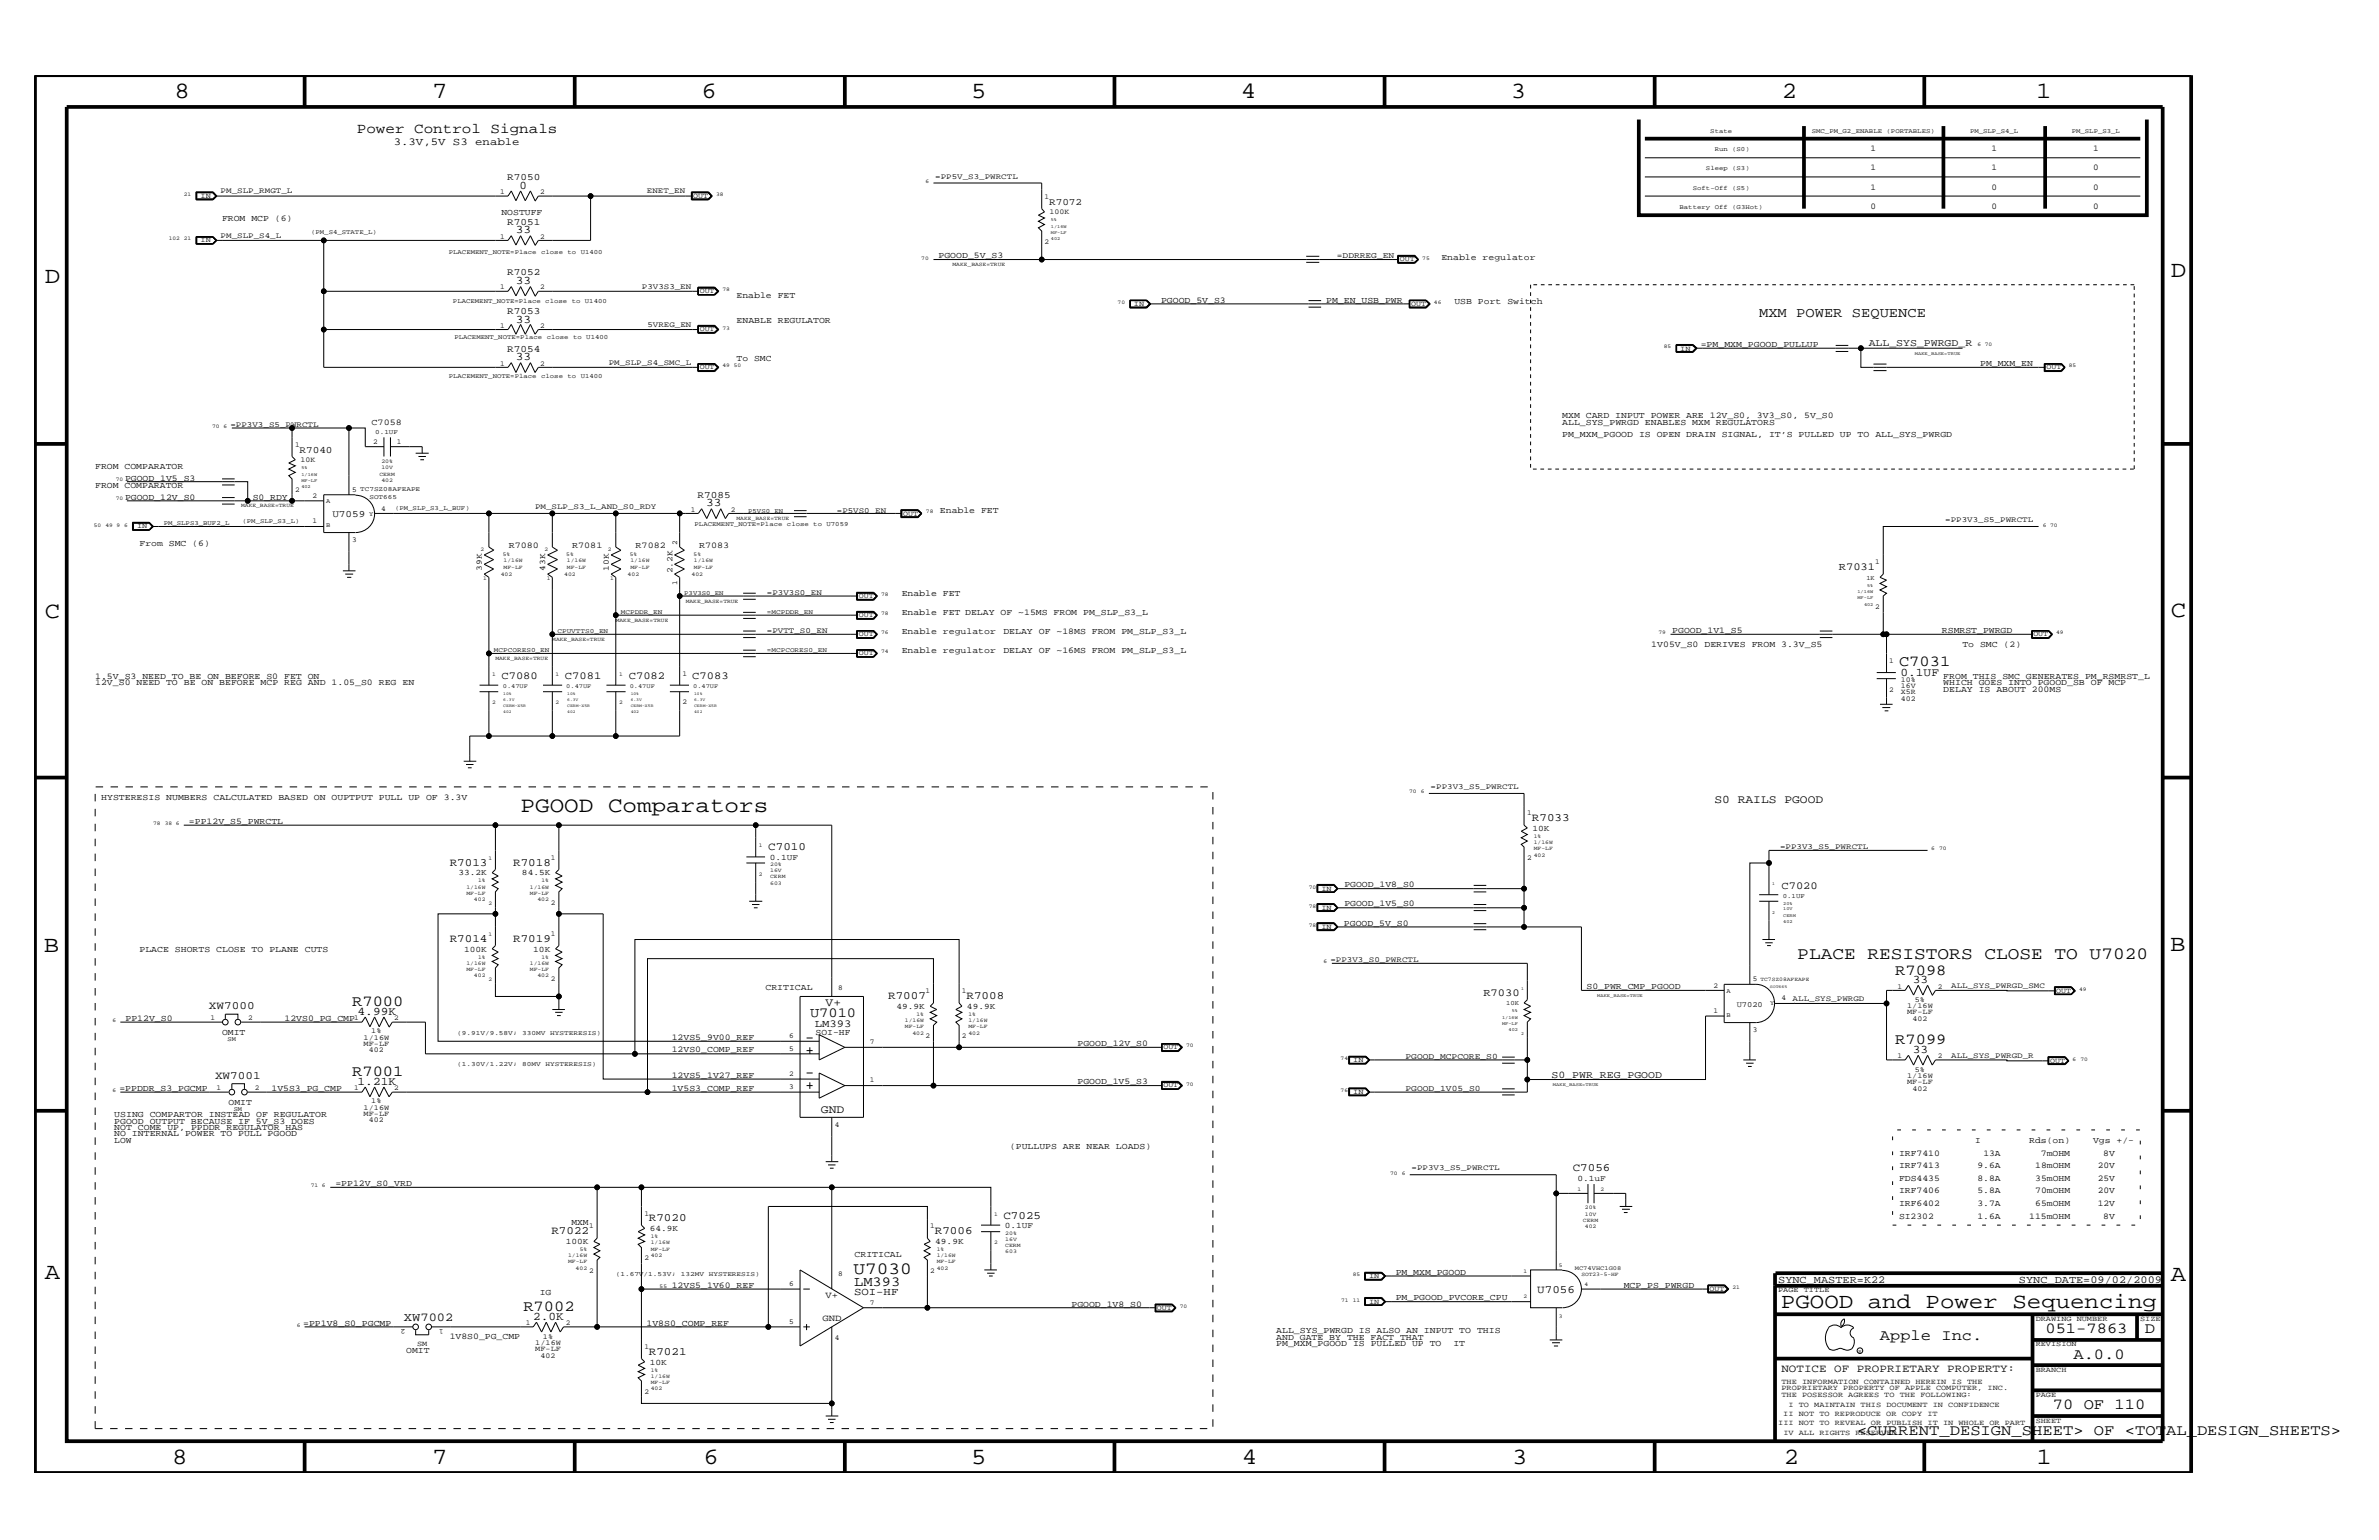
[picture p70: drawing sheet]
<svg xmlns="http://www.w3.org/2000/svg" width="432mm" height="279mm" viewBox="0 0 432 279" stroke-linecap="round" stroke-linejoin="round" font-family="sans-serif">
<defs><g id="words">
<g font-size="4.2">
<text x="31.7" y="17.8">8</text>
<text x="78.4" y="17.8">7</text>
<text x="127.3" y="17.8">6</text>
<text x="176.3" y="17.8">5</text>
<text x="225.2" y="17.8">4</text>
<text x="274.2" y="17.8">3</text>
<text x="323.4" y="17.8">2</text>
<text x="369.6" y="17.8">1</text>
<text x="8.1" y="51.3">D</text>
<text x="394" y="50.3">D</text>
<text x="8.1" y="112.1">C</text>
<text x="394" y="111.9">C</text>
<text x="8" y="172.7">B</text>
<text x="393.9" y="172.5">B</text>
<text x="8.1" y="232">A</text>
<text x="394" y="232.4">A</text>
<text x="31.3" y="265.6">8</text>
<text x="78.4" y="265.6">7</text>
<text x="127.7" y="265.6">6</text>
<text x="176.3" y="265.6">5</text>
<text x="225.4" y="265.6">4</text>
<text x="274.5" y="265.6">3</text>
<text x="323.8" y="265.6">2</text>
<text x="369.7" y="265.6">1</text>
</g>
<text font-size="4" x="94.5" y="147.3">PGOOD Comparators</text>
<text font-size="3.9" x="323.3" y="237.3">PGOOD and Power Sequencing</text>
<g font-size="3.1">
<text x="326.2" y="173.9">PLACE RESISTORS CLOSE TO U7020</text>
<text x="154.9" y="231.1">U7030</text>
</g>
<g font-size="2.8">
<text x="344.7" y="120.8">C7031</text>
<text x="344" y="176.8">R7098</text>
<text x="63.9" y="182.6">R7000</text>
<text x="344" y="189.4">R7099</text>
<text x="63.9" y="195.2">R7001</text>
<text x="95" y="237.9">R7002</text>
<text x="341.2" y="243.1">Apple Inc.</text>
<text x="371.3" y="241.9">051-7863</text>
<text x="389.3" y="241.9">D</text>
<text x="376.3" y="246.5">A.0.0</text>
<text x="372.6" y="255.7">70 OF 110</text>
<text x="337.1" y="260.4">&lt;CURRENT_DESIGN_SHEET&gt; OF &lt;TOTAL_DESIGN_SHEETS&gt;</text>
</g>
<text font-size="2.6" x="64.8" y="24.1">Power Control Signals</text>
<g font-size="2.5">
<text x="319.3" y="57.4">MXM POWER SEQUENCE</text>
<text x="147" y="184.5">U7010</text>
<text x="155" y="233.3">LM393</text>
</g>
<text font-size="2.2" x="73.3" y="239.7">XW7002</text>
<g font-size="2.1">
<text x="94.3" y="34.3">0</text>
<text x="93.6" y="42.4">33</text>
<text x="93.6" y="51.6">33</text>
<text x="93.6" y="58.5">33</text>
<text x="93.6" y="65.4">33</text>
<text x="128.1" y="91.9">33</text>
<text x="344.9" y="122.6">0.1UF</text>
<text x="311.2" y="145.7">S0 RAILS PGOOD</text>
<text x="347.2" y="178.4">33</text>
<text x="64.9" y="184.2">4.99K</text>
<text x="149.9" y="182.5">V+</text>
<text x="347.2" y="191">33</text>
<text x="64.9" y="196.9">1.21K</text>
<text x="149" y="201.9">GND</text>
<text x="96.8" y="239.5">2.0K</text>
</g>
<g font-size="2">
<text x="278" y="149">R7033</text>
<text x="139.4" y="154.3">C7010</text>
<text x="81.6" y="157.1">R7013</text>
<text x="93.1" y="157.1">R7018</text>
<text x="81.6" y="170.9">R7014</text>
<text x="93.1" y="170.9">R7019</text>
<text x="37.9" y="183">XW7000</text>
<text x="161.2" y="181.3">R7007</text>
<text x="175.4" y="181.3">R7008</text>
<text x="39" y="195.7">XW7001</text>
<text x="285.5" y="212.5">C7056</text>
<text x="117.8" y="221.6">R7020</text>
<text x="182.1" y="221.2">C7025</text>
<text x="100.1" y="224">R7022</text>
<text x="169.7" y="224">R7006</text>
<text x="279" y="234.6">U7056</text>
<text x="117.8" y="245.8">R7021</text>
<text x="323.3" y="248.9">NOTICE OF PROPRIETARY PROPERTY:</text>
</g>
<g font-size="1.9">
<text x="71.5" y="26.4">3.3V,5V S3 enable</text>
<text x="339.2" y="62.8">ALL_SYS_PWRGD_R</text>
<text x="333.8" y="103.5">R7031</text>
<text x="91" y="123.1">C7080</text>
<text x="102.5" y="123.1">C7081</text>
<text x="114.1" y="123.1">C7082</text>
<text x="125.6" y="123.1">C7083</text>
<text x="323.3" y="161.2">C7020</text>
<text x="269.2" y="180.7">R7030</text>
<text x="147.9" y="186.4">LM393</text>
<text x="281.6" y="195.6">S0_PWR_REG_PGOOD</text>
<text x="322.7" y="232.7">SYNC_MASTER=K22</text>
<text x="366.4" y="232.7">SYNC_DATE=09/02/2009</text>
<text x="155" y="235">SOI-HF</text>
</g>
<g font-size="1.8">
<text x="92.1" y="32.7">R7050</text>
<text x="92.1" y="40.8">R7051</text>
<text x="190.4" y="37.2">R7072</text>
<text x="92.1" y="50">R7052</text>
<text x="92.1" y="56.9">R7053</text>
<text x="92.1" y="63.8">R7054</text>
<text x="54.4" y="82.2">R7040</text>
<text x="60.3" y="93.8">U7059</text>
<text x="126.6" y="90.3">R7085</text>
</g>
<g font-size="1.7">
<text x="149.3" y="239.6">GND</text>
<text x="149.9" y="235.6">V+</text>
</g>
<g font-size="1.6">
<text x="339.5" y="27.5">1</text>
<text x="361.4" y="27.5">1</text>
<text x="379.9" y="27.5">1</text>
<text x="339.5" y="34.4">1</text>
<text x="339.5" y="30.9">1</text>
<text x="361.4" y="34.4">0</text>
<text x="361.4" y="30.9">1</text>
<text x="379.9" y="30.9">0</text>
<text x="379.9" y="34.4">0</text>
<text x="40.3" y="40.2">FROM MCP (6)</text>
<text x="91" y="39.1">NOSTUFF</text>
<text x="339.5" y="37.9">0</text>
<text x="361.4" y="37.9">0</text>
<text x="379.9" y="37.9">0</text>
<text x="170.3" y="46.8">PGOOD_5V_S3</text>
<text x="261.6" y="47.1">Enable regulator</text>
<text x="133.7" y="54">Enable FET</text>
<text x="133.7" y="58.6">ENABLE REGULATOR</text>
<text x="210.7" y="54.9">PGOOD_5V_S3</text>
<text x="240.7" y="54.9">PM_EN_USB_PWR</text>
<text x="264" y="55.1">USB Port Switch</text>
<text x="133.7" y="65.6">To SMC</text>
<text x="308.7" y="63">=PM_MXM_PGOOD_PULLUP</text>
<text x="359.4" y="66.5">PM_MXM_EN</text>
<text x="67.4" y="77.1">C7058</text>
<text x="283.5" y="75.9">MXM CARD INPUT POWER ARE 12V_S0, 3V3_S0, 5V_S0</text>
<text x="283.5" y="77.1">ALL_SYS_PWRGD ENABLES MXM REGULATORS</text>
<text x="283.5" y="79.4">PM_MXM_PGOOD IS OPEN DRAIN SIGNAL, IT’S PULLED UP TO ALL_SYS_PWRGD</text>
<text x="17.3" y="88.6">FROM COMPARATOR</text>
<text x="17.3" y="85.1">FROM COMPARATOR</text>
<text x="22.7" y="87.2">PGOOD_1V5_S3</text>
<text x="22.7" y="90.7">PGOOD_12V_S0</text>
<text x="45.9" y="90.7">S0_RDY</text>
<text x="170.6" y="93.2">Enable FET</text>
<text x="25.3" y="99">From SMC (6)</text>
<text x="92.3" y="99.5">R7080</text>
<text x="103.8" y="99.5">R7081</text>
<text x="115.4" y="99.5">R7082</text>
<text x="126.9" y="99.5">R7083</text>
<text x="163.7" y="108.1">Enable FET</text>
<text x="163.7" y="111.6">Enable FET DELAY OF ~15MS FROM PM_SLP_S3_L</text>
<text x="163.7" y="115.1">Enable regulator</text>
<text x="163.7" y="118.6">Enable regulator</text>
<text x="182.1" y="115.1">DELAY OF ~18MS FROM PM_SLP_S3_L</text>
<text x="182.1" y="118.6">DELAY OF ~16MS FROM PM_SLP_S3_L</text>
<text x="299.7" y="117.4">1V05V_S0 DERIVES FROM 3.3V_S5</text>
<text x="303.5" y="114.8">PGOOD_1V1_S5</text>
<text x="352.5" y="114.8">RSMRST_PWRGD</text>
<text x="356.2" y="117.4">To SMC (2)</text>
<text x="17.3" y="124.3">12V_S0 NEED TO BE ON BEFORE MCP REG AND 1.05_S0 REG EN</text>
<text x="17.3" y="123.1">1.5V_S3 NEED TO BE ON BEFORE S0 FET ON</text>
<text x="352.7" y="124.3">WHICH GOES INTO PGOOD_SB OF MCP</text>
<text x="352.7" y="123.1">FROM THIS SMC GENERATES PM_RSMRST_L</text>
<text x="352.7" y="125.5">DELAY IS ABOUT 200MS</text>
<text x="18.4" y="145.1">HYSTERESIS NUMBERS CALCULATED BASED ON OUPTPUT PULL UP OF 3.3V</text>
<text x="34.3" y="149.5">=PP12V_S5_PWRCTL</text>
<text x="244" y="161">PGOOD_1V8_S0</text>
<text x="243.9" y="167.9">PGOOD_5V_S0</text>
<text x="244" y="164.5">PGOOD_1V5_S0</text>
<text x="25.3" y="172.7">PLACE SHORTS CLOSE TO PLANE CUTS</text>
<text x="138.9" y="179.7">CRITICAL</text>
<text x="288" y="179.4">S0_PWR_CMP_PGOOD</text>
<text x="22.8" y="185.2">PP12V_S0</text>
<text x="51.6" y="185.2">12VS0_PG_CMP</text>
<text x="40.3" y="187.7">OMIT</text>
<text x="121.9" y="191">12VS0_COMP_REF</text>
<text x="121.9" y="188.7">12VS5_9V00_REF</text>
<text x="148" y="187.8">SOI-HF</text>
<text x="195.6" y="189.8">PGOOD_12V_S0</text>
<text x="21.7" y="197.9">=PPDDR_S3_PGCMP</text>
<text x="49.3" y="197.9">1V5S3_PG_CMP</text>
<text x="121.9" y="197.9">1V5S3_COMP_REF</text>
<text x="121.9" y="195.6">12VS5_1V27_REF</text>
<text x="195.6" y="196.7">PGOOD_1V5_S3</text>
<text x="20.7" y="202.7">USING COMPARTOR INSTEAD OF REGULATOR</text>
<text x="20.7" y="203.9">PGOOD OUTPUT BECAUSE IF 5V_S3 DOES</text>
<text x="41.5" y="200.4">OMIT</text>
<text x="20.7" y="206.2">NO INTERNAL POWER TO PULL PGOOD</text>
<text x="20.7" y="207.3">LOW</text>
<text x="20.7" y="205">NOT COME UP, PPDDR REGULATOR HAS</text>
<text x="183.3" y="208.5">(PULLUPS ARE NEAR LOADS)</text>
<text x="344.7" y="209.7">IRF7410</text>
<text x="358.5" y="207.3">I</text>
<text x="360" y="209.7">13A</text>
<text x="368.3" y="207.3">Rds(on)</text>
<text x="370.4" y="209.7">7mOHM</text>
<text x="379.9" y="207.3">Vgs +/-</text>
<text x="381.8" y="209.7">8V</text>
<text x="60.9" y="215.2">=PP12V_S0_VRD</text>
<text x="344.7" y="211.9">IRF7413</text>
<text x="344.7" y="214.2">FDS4435</text>
<text x="358.9" y="214.2">8.8A</text>
<text x="358.9" y="211.9">9.6A</text>
<text x="369.4" y="211.9">18mOHM</text>
<text x="369.4" y="214.2">35mOHM</text>
<text x="380.7" y="214.2">25V</text>
<text x="380.7" y="211.9">20V</text>
<text x="344.7" y="216.5">IRF7406</text>
<text x="344.7" y="218.9">IRF6402</text>
<text x="344.7" y="221.2">SI2302</text>
<text x="358.9" y="218.9">3.7A</text>
<text x="358.9" y="216.5">5.8A</text>
<text x="358.9" y="221.2">1.6A</text>
<text x="368.3" y="221.2">115mOHM</text>
<text x="369.4" y="216.5">70mOHM</text>
<text x="369.4" y="218.9">65mOHM</text>
<text x="380.7" y="216.5">20V</text>
<text x="380.7" y="218.9">12V</text>
<text x="381.8" y="221.2">8V</text>
<text x="103.7" y="222.3">MXM</text>
<text x="121.9" y="233.6">12VS5_1V60_REF</text>
<text x="155.1" y="228.1">CRITICAL</text>
<text x="253.3" y="231.3">PM_MXM_PGOOD</text>
<text x="294.7" y="233.6">MCP_PS_PWRGD</text>
<text x="98" y="235">IG</text>
<text x="194.5" y="237.1">PGOOD_1V8_S0</text>
<text x="253.3" y="235.9">PM_PGOOD_PVCORE_CPU</text>
<text x="55" y="240.6">=PP1V8_S0_PGCMP</text>
<text x="73.7" y="245.4">OMIT</text>
<text x="81.6" y="242.9">1V8S0_PG_CMP</text>
<text x="117.3" y="240.6">1V8S0_COMP_REF</text>
<text x="231.6" y="244.2">PM_MXM_PGOOD IS PULLED UP TO</text>
<text x="231.6" y="243.1">AND GATE BY THE FACT THAT</text>
<text x="231.6" y="241.9">ALL_SYS_PWRGD IS ALSO AN INPUT TO THIS</text>
<text x="263.8" y="244.2">IT</text>
</g>
<g font-size="1.5">
<text x="242.7" y="46.8">=DDRREG_EN</text>
<text x="87.5" y="103.5" transform="rotate(-90 87.5 103.5)">39K</text>
<text x="99" y="103.5" transform="rotate(-90 99 103.5)">43K</text>
<text x="110.5" y="103.5" transform="rotate(-90 110.5 103.5)">10K</text>
<text x="122.1" y="104" transform="rotate(-90 122.1 104)">2.2K</text>
<text x="278.1" y="150.7">10K</text>
<text x="83.2" y="158.8">33.2K</text>
<text x="94.7" y="158.8">84.5K</text>
<text x="139.7" y="156.1">0.1UF</text>
<text x="84.2" y="172.7">100K</text>
<text x="96.8" y="172.7">10K</text>
<text x="162.7" y="183">49.9K</text>
<text x="175.5" y="183">49.9K</text>
<text x="255.1" y="197.9">PGOOD_1V05_S0</text>
<text x="255.1" y="192.1">PGOOD_MCPCORE_S0</text>
<text x="286.3" y="214.2">0.1uF</text>
<text x="102.7" y="225.7">100K</text>
<text x="117.9" y="223.4">64.9K</text>
<text x="169.8" y="225.7">49.9K</text>
<text x="182.4" y="222.9">0.1UF</text>
<text x="117.9" y="247.6">10K</text>
</g>
<g font-size="1.4">
<text x="36.4" y="35.9">IN</text>
<text x="40" y="35.1">PM_SLP_RMGT_L</text>
<text x="90.8" y="35.2">1</text>
<text x="98" y="35.2">2</text>
<text x="117.4" y="35.1">ENET_EN</text>
<text x="125.8" y="35.9">OUT</text>
<text x="169.8" y="32.5">=PP5V_S3_PWRCTL</text>
<text x="189.6" y="36.1">1</text>
<text x="190.5" y="38.9">100K</text>
<text x="36.4" y="44">IN</text>
<text x="40" y="43.2">PM_SLP_S4_L</text>
<text x="90.8" y="43.3">1</text>
<text x="98" y="43.3">2</text>
<text x="189.6" y="44.2">2</text>
<text x="254.1" y="47.4">OUT</text>
<text x="90.8" y="52.5">1</text>
<text x="98" y="52.5">2</text>
<text x="116.5" y="52.4">P3V3S3_EN</text>
<text x="127" y="53.2">OUT</text>
<text x="90.8" y="59.5">1</text>
<text x="98" y="59.5">2</text>
<text x="117.5" y="59.3">5VREG_EN</text>
<text x="205.8" y="55.5">IN</text>
<text x="256.1" y="55.5">OUT</text>
<text x="127" y="60.1">OUT</text>
<text x="305" y="63.6">IN</text>
<text x="90.8" y="66.3">1</text>
<text x="98" y="66.3">2</text>
<text x="110.5" y="66.2">PM_SLP_S4_SMC_L</text>
<text x="127" y="67">OUT</text>
<text x="371.4" y="67">OUT</text>
<text x="41.8" y="77.4">=PP3V3_S5_PWRCTL</text>
<text x="53.6" y="81.1">1</text>
<text x="54.5" y="83.8">10K</text>
<text x="67.7" y="80.5">2</text>
<text x="72.1" y="80.5">1</text>
<text x="53.6" y="89.2">2</text>
<text x="63.9" y="89.2">5</text>
<text x="24.9" y="95.9">IN</text>
<text x="56.7" y="94.9">1</text>
<text x="56.7" y="90.3">2</text>
<text x="69.2" y="92.7">4</text>
<text x="97.1" y="92.4">PM_SLP_S3_L_AND_S0_RDY</text>
<text x="125.4" y="92.8">1</text>
<text x="132.7" y="92.8">2</text>
<text x="151.9" y="93">=P5VS0_EN</text>
<text x="163.9" y="93.6">OUT</text>
<text x="353.1" y="94.7">=PP3V3_S5_PWRCTL</text>
<text x="63.9" y="98.4">3</text>
<text x="122.9" y="98.8" transform="rotate(-90 122.9 98.8)">2</text>
<text x="122.9" y="106.1" transform="rotate(-90 122.9 106.1)">1</text>
<text x="139.2" y="108">=P3V3S0_EN</text>
<text x="340.4" y="102.4">1</text>
<text x="155.9" y="108.6">OUT</text>
<text x="155.9" y="112">OUT</text>
<text x="340.4" y="110.5">2</text>
<text x="139.2" y="114.8">=PVTT_S0_EN</text>
<text x="155.9" y="115.4">OUT</text>
<text x="155.9" y="118.9">OUT</text>
<text x="369.1" y="115.4">OUT</text>
<text x="123.9" y="122.6">1</text>
<text x="342.9" y="125.5">2</text>
<text x="342.9" y="120.3">1</text>
<text x="345" y="123.7">10%</text>
<text x="345" y="124.8">16V</text>
<text x="345" y="125.9">X5R</text>
<text x="123.9" y="127.8">2</text>
<text x="345" y="127.1">402</text>
<text x="259.7" y="143.1">=PP3V3_S5_PWRCTL</text>
<text x="277.2" y="147.9">1</text>
<text x="323.1" y="154">=PP3V3_S5_PWRCTL</text>
<text x="100" y="156.1">1</text>
<text x="239.9" y="161.6">IN</text>
<text x="277.2" y="156.1">2</text>
<text x="100" y="164.1">2</text>
<text x="239.9" y="165">IN</text>
<text x="100" y="169.9">1</text>
<text x="239.9" y="168.5">IN</text>
<text x="100" y="177.9">2</text>
<text x="152.1" y="179.7">8</text>
<text x="241.5" y="174.6">=PP3V3_S0_PWRCTL</text>
<text x="311" y="179.2">2</text>
<text x="318.2" y="178">5</text>
<text x="344.4" y="179.4">1</text>
<text x="351.7" y="179.4">2</text>
<text x="354.2" y="179.3">ALL_SYS_PWRGD_SMC</text>
<text x="38.2" y="185.1">1</text>
<text x="45" y="185.1">2</text>
<text x="64.3" y="185.1">1</text>
<text x="71.5" y="185.1">2</text>
<text x="168" y="180.2">1</text>
<text x="174.6" y="180.2">1</text>
<text x="311" y="183.8">1</text>
<text x="315.2" y="182.7">U7020</text>
<text x="323.3" y="181.5">4</text>
<text x="325.4" y="181.6">ALL_SYS_PWRGD</text>
<text x="346.2" y="184">MF-LF</text>
<text x="346.2" y="182.9">1/16W</text>
<text x="347.1" y="185.2">402</text>
<text x="347.6" y="181.7">5%</text>
<text x="373.2" y="180.1">OUT</text>
<text x="66" y="189.8">MF-LF</text>
<text x="66" y="188.7">1/16W</text>
<text x="67" y="191">402</text>
<text x="67.4" y="187.5">1%</text>
<text x="143.3" y="190.6">5</text>
<text x="143.3" y="188.3">6</text>
<text x="157.9" y="189.4">7</text>
<text x="168" y="188.3">2</text>
<text x="174.6" y="188.3">2</text>
<text x="211.2" y="190.4">OUT</text>
<text x="318.2" y="187.2">3</text>
<text x="344.4" y="192">1</text>
<text x="351.7" y="192">2</text>
<text x="354.2" y="191.9">ALL_SYS_PWRGD_R</text>
<text x="39.3" y="197.7">1</text>
<text x="46.2" y="197.7">2</text>
<text x="64.3" y="197.7">1</text>
<text x="71.5" y="197.7">2</text>
<text x="143.3" y="197.6">3</text>
<text x="143.3" y="195.2">2</text>
<text x="157.9" y="196.4">1</text>
<text x="211.2" y="197.3">OUT</text>
<text x="245.6" y="192.7">IN</text>
<text x="346.2" y="196.7">MF-LF</text>
<text x="346.2" y="195.6">1/16W</text>
<text x="347.1" y="197.9">402</text>
<text x="347.6" y="194.4">5%</text>
<text x="372.1" y="192.8">OUT</text>
<text x="66" y="202.5">MF-LF</text>
<text x="66" y="201.4">1/16W</text>
<text x="67" y="203.7">402</text>
<text x="67.4" y="200.2">1%</text>
<text x="245.6" y="198.5">IN</text>
<text x="151.6" y="204.4">4</text>
<text x="256.2" y="212.3">=PP3V3_S5_PWRCTL</text>
<text x="117" y="220.6">1</text>
<text x="106.9" y="222.9">1</text>
<text x="168.8" y="222.9">1</text>
<text x="106.9" y="231">2</text>
<text x="117" y="228.6">2</text>
<text x="143.3" y="233.3">6</text>
<text x="152.1" y="231.5">8</text>
<text x="168.8" y="231">2</text>
<text x="248.5" y="231.8">IN</text>
<text x="157.9" y="236.8">7</text>
<text x="210" y="237.7">OUT</text>
<text x="248.5" y="236.5">IN</text>
<text x="310.3" y="234.2">OUT</text>
<text x="322.7" y="234.4">PAGE TITLE</text>
<text x="369.5" y="239.6">DRAWING NUMBER</text>
<text x="388.5" y="239.6">SIZE</text>
<text x="73.6" y="241.1" transform="rotate(-180 73.6 241.1)">2</text>
<text x="75.7" y="244.2">SM</text>
<text x="80.5" y="241.1" transform="rotate(-180 80.5 241.1)">1</text>
<text x="95.4" y="240.4">1</text>
<text x="97.2" y="245.1">MF-LF</text>
<text x="97.2" y="244">1/16W</text>
<text x="98.6" y="242.9">1%</text>
<text x="102.7" y="240.4">2</text>
<text x="117" y="244.8">1</text>
<text x="143.3" y="240.2">5</text>
<text x="151.6" y="243.1">4</text>
<text x="369.5" y="244.2">REVISION</text>
<text x="98.1" y="246.3">402</text>
<text x="323.3" y="251.1">THE INFORMATION CONTAINED HEREIN IS THE</text>
<text x="369.5" y="248.9">BRANCH</text>
<text x="117" y="252.8">2</text>
<text x="323.3" y="253.4">THE POSESSOR AGREES TO THE FOLLOWING:</text>
<text x="323.3" y="252.3">PROPRIETARY PROPERTY OF APPLE COMPUTER, INC.</text>
<text x="323.7" y="256.9">II NOT TO REPRODUCE OR COPY IT</text>
<text x="324.6" y="255.2">I TO MAINTAIN THIS DOCUMENT IN CONFIDENCE</text>
<text x="369.5" y="253.4">PAGE</text>
<text x="322.7" y="258.6">III NOT TO REVEAL OR PUBLISH IT IN WHOLE OR PART</text>
<text x="323.7" y="260.4">IV ALL RIGHTS RESERVED</text>
<text x="369.5" y="258.1">SHEET</text>
</g>
<g font-size="1.2">
<text x="310.4" y="24.1">State</text>
<text x="311.2" y="27.5">Run (S0)</text>
<text x="328.8" y="24.1">SMC_PM_G2_ENABLE (PORTABLES)</text>
<text x="357.6" y="24.1">PM_SLP_S4_L</text>
<text x="376" y="24.1">PM_SLP_S3_L</text>
<text x="307.3" y="34.4">Soft-Off (S5)</text>
<text x="309.6" y="30.9">Sleep (S3)</text>
<text x="304.8" y="37.9">Battery Off (G3Hot)</text>
<text x="56.5" y="42.4">(PM_S4_STATE_L)</text>
<text x="81.4" y="46">PLACEMENT_NOTE=Place close to U1400</text>
<text x="82.2" y="55.1">PLACEMENT_NOTE=Place close to U1400</text>
<text x="82.5" y="61.6">PLACEMENT_NOTE=Place close to U1400</text>
<text x="81.4" y="68.5">PLACEMENT_NOTE=Place close to U1400</text>
<text x="68.1" y="78.8">0.1UF</text>
<text x="65.4" y="89">TC7SZ08AFEAPE</text>
<text x="29.7" y="95.3">PM_SLPS3_BUF2_L</text>
<text x="44" y="94.9">(PM_SLP_S3_L)</text>
<text x="59.2" y="95.7">B</text>
<text x="59.2" y="91.2">A</text>
<text x="67" y="93.6">Y</text>
<text x="67.1" y="90.5">SOT665</text>
<text x="71.7" y="92.5">(PM_SLP_S3_L_BUF)</text>
<text x="126.1" y="95.4">PLACEMENT_NOTE=Place close to U7059</text>
<text x="135.8" y="93">P5VS0_EN</text>
<text x="124.2" y="108">P3V3S0_EN</text>
<text x="338.8" y="105.2">1K</text>
<text x="112.7" y="111.4">MCPDDR_EN</text>
<text x="139.2" y="111.4">=MCPDDR_EN</text>
<text x="89.7" y="118.3">MCPCORES0_EN</text>
<text x="101.2" y="114.8">CPUVTTS0_EN</text>
<text x="139.2" y="118.3">=MCPCORES0_EN</text>
<text x="323.6" y="162.9">0.1UF</text>
<text x="273.4" y="182.4">10K</text>
<text x="313.4" y="184.6">B</text>
<text x="313.4" y="180.1">A</text>
<text x="321.3" y="182.4">Y</text>
<text x="41.3" y="188.9">SM</text>
<text x="83" y="187.7">(9.91V/9.58V;</text>
<text x="94.8" y="187.7">330MV</text>
<text x="99.9" y="187.7">HYSTERESIS)</text>
<text x="83" y="193.5">(1.30V/1.22V;</text>
<text x="94.8" y="193.5">80MV</text>
<text x="99" y="193.5">HYSTERESIS)</text>
<text x="42.4" y="201.5">SM</text>
<text x="111.8" y="231.5">(1.67V/1.53V;</text>
<text x="123.6" y="231.5">132MV</text>
<text x="128.6" y="231.5">HYSTERESIS)</text>
</g>
<g font-size="1.1">
<text x="91.3" y="124.9">0.47UF</text>
<text x="102.8" y="124.9">0.47UF</text>
<text x="114.3" y="124.9">0.47UF</text>
<text x="125.8" y="124.9">0.47UF</text>
<text x="285.8" y="230.4">MC74VHC1G08</text>
</g>
<g font-size="1">
<text x="33.4" y="35.6">21</text>
<text x="130" y="35.6">38</text>
<text x="168" y="33.2">6</text>
<text x="30.6" y="43.6">102 21</text>
<text x="167.2" y="47.1">70</text>
<text x="258.1" y="47.1">75</text>
<text x="131.1" y="52.9">78</text>
<text x="172.9" y="48.2">MAKE_BASE=TRUE</text>
<text x="131.1" y="59.8">73</text>
<text x="202.9" y="55.1">70</text>
<text x="260.3" y="55.1">46</text>
<text x="302" y="63.2">85</text>
<text x="358.9" y="62.8">6 70</text>
<text x="131.1" y="66.7">49 50</text>
<text x="375.5" y="66.7">85</text>
<text x="38.5" y="77.7">70 6</text>
<text x="21" y="87.2">70</text>
<text x="68.9" y="86.3">CERM</text>
<text x="69.2" y="87.4">402</text>
<text x="69.2" y="84">20%</text>
<text x="69.2" y="85.1">10V</text>
<text x="17" y="95.5">50</text>
<text x="19.1" y="95.5">49 9 6</text>
<text x="21" y="90.7">70</text>
<text x="43.8" y="92.1">MAKE_BASE=TRUE</text>
<text x="133.7" y="94.3">MAKE_BASE=TRUE</text>
<text x="168.1" y="93.2">78</text>
<text x="370.8" y="95.5">6 70</text>
<text x="87.2" y="100">2</text>
<text x="91.3" y="101">5%</text>
<text x="98.8" y="100">2</text>
<text x="102.8" y="101">5%</text>
<text x="110.3" y="100">2</text>
<text x="114.3" y="101">5%</text>
<text x="125.9" y="101">5%</text>
<text x="87.7" y="105.3">1</text>
<text x="90.9" y="104.4">402</text>
<text x="91.4" y="102.1">1/16W</text>
<text x="91.4" y="103.2">MF-LF</text>
<text x="99.2" y="105.3">1</text>
<text x="102.4" y="104.4">402</text>
<text x="102.9" y="103.2">MF-LF</text>
<text x="102.9" y="102.1">1/16W</text>
<text x="110.7" y="105.3">1</text>
<text x="113.9" y="104.4">402</text>
<text x="114.4" y="103.2">MF-LF</text>
<text x="114.4" y="102.1">1/16W</text>
<text x="125.5" y="104.4">402</text>
<text x="125.9" y="102.1">1/16W</text>
<text x="125.9" y="103.2">MF-LF</text>
<text x="111.8" y="112.8">MAKE_BASE=TRUE</text>
<text x="124.5" y="109.3">MAKE_BASE=TRUE</text>
<text x="159.9" y="111.6">78</text>
<text x="159.9" y="108.1">78</text>
<text x="89.9" y="119.7">MAKE_BASE=TRUE</text>
<text x="100.2" y="116.3">MAKE_BASE=TRUE</text>
<text x="159.9" y="118.6">74</text>
<text x="159.9" y="115.1">76</text>
<text x="301" y="115.1">79</text>
<text x="373.2" y="115.1">49</text>
<text x="89.3" y="122.6">1</text>
<text x="100.8" y="122.6">1</text>
<text x="112.4" y="122.6">1</text>
<text x="89.3" y="127.8">2</text>
<text x="100.8" y="127.8">2</text>
<text x="112.4" y="127.8">2</text>
<text x="255.8" y="144">70</text>
<text x="257.9" y="144">6</text>
<text x="27.8" y="149.7">78</text>
<text x="29.9" y="149.7">38 6</text>
<text x="137.8" y="153.7">1</text>
<text x="278.4" y="155.5">402</text>
<text x="278.4" y="153.2">1/16W</text>
<text x="278.4" y="152">1%</text>
<text x="278.4" y="154.3">MF-LF</text>
<text x="350.5" y="154.3">6</text>
<text x="352" y="154.3">70</text>
<text x="84.7" y="161.2">1/16W</text>
<text x="86.8" y="160">1%</text>
<text x="88.6" y="156.1">1</text>
<text x="96.2" y="161.2">1/16W</text>
<text x="98.3" y="160">1%</text>
<text x="137.8" y="158.9">2</text>
<text x="139.8" y="157.2">20%</text>
<text x="139.8" y="158.2">16V</text>
<text x="139.8" y="159.4">CERM</text>
<text x="139.8" y="160.6">603</text>
<text x="237.6" y="161.2">70</text>
<text x="84.7" y="162.3">MF-LF</text>
<text x="86" y="163.5">402</text>
<text x="88.6" y="164.1">2</text>
<text x="96.2" y="162.3">MF-LF</text>
<text x="97.5" y="163.5">402</text>
<text x="237.6" y="164.7">78</text>
<text x="86.8" y="173.9">1%</text>
<text x="88.6" y="169.9">1</text>
<text x="98.3" y="173.9">1%</text>
<text x="237.6" y="168.2">78</text>
<text x="84.7" y="176.2">MF-LF</text>
<text x="84.7" y="175">1/16W</text>
<text x="86" y="177.3">402</text>
<text x="88.6" y="177.9">2</text>
<text x="96.2" y="175">1/16W</text>
<text x="96.2" y="176.2">MF-LF</text>
<text x="97.5" y="177.3">402</text>
<text x="240.2" y="174.8">6</text>
<text x="319.5" y="177.9">TC7SZ08AFEAPE</text>
<text x="377.4" y="179.8">49</text>
<text x="20.4" y="185.4">6</text>
<text x="164.3" y="185.4">1/16W</text>
<text x="166.4" y="184.3">1%</text>
<text x="175.8" y="185.4">1/16W</text>
<text x="175.8" y="184.3">1%</text>
<text x="164.3" y="186.5">MF-LF</text>
<text x="165.6" y="187.7">402</text>
<text x="175.8" y="186.5">MF-LF</text>
<text x="175.8" y="187.7">402</text>
<text x="215.3" y="190">70</text>
<text x="215.3" y="197">70</text>
<text x="243.3" y="192.3">74</text>
<text x="376.2" y="192.5">6</text>
<text x="377.6" y="192.5">70</text>
<text x="20.4" y="198.1">6</text>
<text x="243.3" y="198.1">76</text>
<text x="56.4" y="215.4">71 6</text>
<text x="252.3" y="213.1">70</text>
<text x="254.4" y="213.1">6</text>
<text x="180.4" y="220.6">1</text>
<text x="286.3" y="216">1</text>
<text x="287.3" y="221.8">CERM</text>
<text x="287.7" y="220.6">10V</text>
<text x="287.7" y="219.4">20%</text>
<text x="290.5" y="216">2</text>
<text x="105.2" y="226.9">5%</text>
<text x="118.1" y="226.9">MF-LF</text>
<text x="118.1" y="225.7">1/16W</text>
<text x="118.1" y="224.6">1%</text>
<text x="170" y="226.9">1%</text>
<text x="180.4" y="225.7">2</text>
<text x="182.5" y="227.4">603</text>
<text x="182.5" y="226.3">CERM</text>
<text x="182.5" y="225.1">16V</text>
<text x="182.5" y="224.1">20%</text>
<text x="287.7" y="222.9">402</text>
<text x="103.1" y="229.2">MF-LF</text>
<text x="103.1" y="228.1">1/16W</text>
<text x="104.5" y="230.4">402</text>
<text x="118.1" y="228.1">402</text>
<text x="119.7" y="233.6">55</text>
<text x="170" y="229.2">MF-LF</text>
<text x="170" y="228.1">1/16W</text>
<text x="170" y="230.4">402</text>
<text x="245.5" y="231.5">85</text>
<text x="276.5" y="231">1</text>
<text x="283" y="229.8">5</text>
<text x="287" y="231.5">SOT23-5-HF</text>
<text x="287.6" y="233.3">4</text>
<text x="314.5" y="233.9">21</text>
<text x="214.1" y="237.3">70</text>
<text x="243.4" y="236.2">71</text>
<text x="245.5" y="236.2">11</text>
<text x="276.5" y="235.6">2</text>
<text x="283" y="239">3</text>
<text x="53.8" y="240.7">6</text>
<text x="118.1" y="251.1">MF-LF</text>
<text x="118.1" y="250">1/16W</text>
<text x="118.1" y="248.9">1%</text>
<text x="118.1" y="252.3">402</text>
</g>
<text font-size=".9" x="337.3" y="245.4">R</text>
<g font-size=".8">
<text x="190.8" y="41.3">1/16W</text>
<text x="190.8" y="40.2">5%</text>
<text x="190.8" y="43.6">402</text>
<text x="190.8" y="42.4">MF-LF</text>
<text x="347.6" y="64.5">MAKE_BASE=TRUE</text>
<text x="54.7" y="85.1">5%</text>
<text x="54.7" y="87.4">MF-LF</text>
<text x="54.7" y="86.3">1/16W</text>
<text x="54.7" y="88.6">402</text>
<text x="337.1" y="107.6">1/16W</text>
<text x="338.9" y="106.5">5%</text>
<text x="337.1" y="108.7">MF-LF</text>
<text x="338.3" y="109.9">402</text>
<text x="91.4" y="129.4">402</text>
<text x="91.4" y="128.2">CERM-X5R</text>
<text x="91.4" y="127.1">6.3V</text>
<text x="91.4" y="126.1">10%</text>
<text x="103" y="128.2">CERM-X5R</text>
<text x="103" y="127.1">6.3V</text>
<text x="103" y="126.1">10%</text>
<text x="103" y="129.4">402</text>
<text x="114.5" y="128.2">CERM-X5R</text>
<text x="114.5" y="126.1">10%</text>
<text x="114.5" y="127.1">6.3V</text>
<text x="114.5" y="129.4">402</text>
<text x="126" y="129.4">402</text>
<text x="126" y="127.1">6.3V</text>
<text x="126" y="126.1">10%</text>
<text x="126" y="128.2">CERM-X5R</text>
<text x="321.6" y="160.6">1</text>
<text x="321.6" y="165.8">2</text>
<text x="323.7" y="166.3">CERM</text>
<text x="323.7" y="167.4">402</text>
<text x="323.7" y="165.1">10V</text>
<text x="323.7" y="164.1">20%</text>
<text x="276.1" y="179.7">1</text>
<text x="321.2" y="179.3">SOT665</text>
<text x="272.6" y="184.9">1/16W</text>
<text x="274.4" y="183.7">5%</text>
<text x="289.9" y="180.9">MAKE_BASE=TRUE</text>
<text x="272.6" y="186">MF-LF</text>
<text x="273.8" y="187.1">402</text>
<text x="276.1" y="187.7">2</text>
<text x="281.9" y="197">MAKE_BASE=TRUE</text>
</g>
</g></defs>
<g fill="none" stroke="#000" stroke-width=".18">
<path d="M35.6 34.8h3.1l.7 .8-.7 .7h-3.1zM35.7 35h2.9l.6 .6-.6 .5h-2.9zM38.6 34.9l.7 .7-.7 .7M38.6 34.9l.6 .7M38.6 34.9h-3v1.4M39.2 35.6h53l.6-1 .8 1.8 .9-1.8 .8 1.8 1-1.8 .8 1.8M39.2 35.6l-.6 .6h-3M107.2 35.6v8h-9.5l-.6 .9M125.5 34.8h3.1l.7 .8-.7 .7h-3.1zM125.7 35.6h-28l-.6 .9M125.7 35h2.8l.6 .6-.6 .5h-2.8zM128.5 34.9l.7 .7-.7 .7"/>
<path d="M128.5 34.9h-2.9v1.4M128.5 34.9l.6 .7M129.1 35.6l-.6 .6h-2.9M169.4 33.2h19.7v4.7l.5 .6-1.1 .5 1.1 .6-1.1 .5 1.1 .6-1.1 .6 .6 .6v5.2h64.7M298.6 35.6h89.9M298.6 28.6h89.9M298.6 32.1h89.9M35.6 42.9h3.1l.7 .7-.7 .7h-3.1zM35.6 42.9v1.4M35.6 43h3l.6 .6M38.6 42.9l.7 .7-.7 .7M39.2 43.6l-.6-.6h-2.9v1.2"/>
<path d="M39.2 43.6h19.6M39.2 43.6l-.6 .6h-3M58.8 52.8v7h33.4l.6-.9 .8 1.7 .9-1.7 .8 1.7 1-1.7 .8 1.7 .6-.8h29.1M58.8 59.8v6.8h33.4l.6-.8 .8 1.8 .9-1.8 .8 1.8 1-1.8 .8 1.8 .6-1h29.1M97.1 44.5l-.8-1.7-1 1.7-.8-1.7-.9 1.7-.8-1.7-.6 .8h-33.4v9.2h33.4l.6-.8 .8 1.7 .9-1.7 .8 1.7 1-1.7 .8 1.7M126.7 59h3l.8 .8-.8 .7h-3zM126.7 52.1h3l.8 .7-.8 .7h-3zM126.7 52.2h3l.7 .6-.7 .7M126.7 59.1h3M126.8 52.3h2.9l.6 .5-.6 .6h-2.9zM126.8 59.2h2.8l.6 .6-.6 .5h-2.8M126.8 59.1v1.3"/>
<path d="M126.8 52.8h-29.1l-.6 1M129.6 52.3l.6 .5-.6 .6M129.7 59.1l.7 .7-.7 .6M129.7 59.1l.6 .7-.6 .6M169.4 47.1h19.7M178.7 47v.1M205.1 54.5h3l.8 .6-.8 .8h-3zM205.2 54.5h2.9l.6 .6-.6 .6h-2.9zM208 54.5l.6 .6M208.1 54.5l.7 .6-.7 .7h-3M208.6 55.1l-.6 .6M208.6 55.1h47.3"/>
<path d="M237.1 47.6h2.4M237.1 46.5h2.4M237.5 55.7h2.3M237.5 54.5h2.3M253.7 46.3h3.1l.7 .8-.7 .7h-3.1zM253.8 46.4h2.9l.7 .7-.7 .6h-2.9zM253.8 46.5h2.9l.6 .6-.6 .5h-2.9zM255.8 54.5h3l.8 .6-.8 .8h-3zM255.9 54.5h2.9l.6 .6-.6 .6h-2.9zM258.8 54.5l.5 .6-.5 .6M258.8 54.5l.7 .6-.7 .7h-3M42.1 77.7h10.9v5.1l.6 .6-1.2 .6 1.2 .5-1.2 .6 1.2 .6-1.2 .6 .6 .6v4h5.8"/>
<path d="M53 77.7h10.3v12.1M63.3 77.7h3v3.3h3.4M69.7 79.3v3.5M70.9 79.3v3.5M126.7 67.3h3M126.7 66h3l.8 .6-.8 .8h-3zM126.7 60.4h3M129.6 66.1l.6 .5-.6 .6h-2.8M129.7 66l.7 .6-.7 .7M129.7 67.3l.6-.7-.6-.5h-2.9v1.2M304.2 62.5h3.1l.7 .7-.7 .7h-3.1zM304.2 62.6h3.1"/>
<path d="M304.2 63.9h3.1M304.3 62.6v1.3M304.3 62.7h2.9l.6 .5M307.3 62.6l.7 .6-.7 .7M307.3 62.6l.6 .6-.6 .7M307.8 63.2h30M307.8 63.2l-.6 .6h-2.9M333.2 63.8h2.3M333.2 62.7h2.3M340 67.2h2.4M340 66.1h2.4M356.2 63.2h-18.4v3.4h33.4"/>
<path d="M371 66h3.2l.6 .6-.6 .8h-3.2zM371.1 66.1h3M371.1 66v1.3h3.1l.6-.7M371.2 66.1v1.1h2.9l.6-.6-.6-.5M374.1 66.1l.7 .5M374.2 66l.6 .6M374.8 66.6l-.7 .7M23 87.4h22v3.5M23 90.9h30M24 94.8h3.1l.8 .7-.8 .7h-3.1zM24 94.8h3.1M24.1 94.8v1.3h3"/>
<path d="M27.1 94.8l.6 .7-.6 .6M27.1 94.8l.7 .7-.7 .7M27.6 95.5l-.5 .6M27.6 95.5h31.2M27.6 95.5l-.5-.6h-2.9v1.2M40.3 88h2.3M40.3 86.9h2.3M40.3 91.5h2.3M40.3 90.3h2.3M63.3 96.6v7M64.5 89.8h-5.7v6.8h5.7M64.5 89.8a3.4 3.4 0 0 1 3.5 3.4 3.4 3.4 0 0 1-3.4 3.4"/>
<path d="M68 93.2h20.7M70.9 81h5.7v1.2M75.4 82.2h2.4M76 82.8h1.3M76.3 83.4h.7M89.6 99.8l-1.7 .9 1.7 .8-1.7 .9 1.7 .8-1.7 1 .8 .6v13.8M100.3 93.2h-11.6v6l1 .6M111.8 93.2h-11.5v6l.9 .6-1.8 .9 1.8 .8-1.8 .9 1.8 .8-1.8 1 .9 .6v10.3M123.4 93.2h-11.6v6l.9 .6-1.8 .9 1.8 .8-1.8 .9 1.8 .8-1.8 1 .9 .6v6.8M123.4 93.2h3.4l.5-.9 1 1.8 .8-1.8 .9 1.8 .8-1.8 .9 1.8 .6-.9h31.4M123.4 93.2v6l.8 .6-1.8 .9 1.8 .8-1.8 .9 1.8 .8-1.8 1 1 .6v19.5M144.1 93.7h2.3"/>
<path d="M144.1 92.6h2.3M163.5 92.5h3.1l.7 .7-.7 .7h-3.1zM163.6 92.6h3l.7 .6-.7 .6h-3zM163.7 92.6h2.8l.6 .6-.6 .5h-2.8M163.7 92.6v1.2M166.5 92.6l.7 .6-.7 .6M370 95.5h-28.2v8.7l-.6 .6 1.2 .5-1.2 .6 1.2 .5-1.2 .6 1.2 .6-.6 .5v7h27.1M62.2 103.6h2.3M62.7 104.2h1.4M63 104.8h.8M123.4 108.1h32.2M134.9 115.7h2.3"/>
<path d="M134.9 114.5h2.3M134.9 108.7h2.3M134.9 107.6h2.3M134.9 112.2h2.3M134.9 111.1h2.3M134.9 119.1h2.3M134.9 118h2.3M155.5 107.5h3.1l.7 .6-.7 .8h-3.1zM155.5 110.9h3.1l.7 .7-.7 .8h-3.1zM155.5 117.9h3.1l.7 .7-.7 .6h-3.1zM155.5 114.4h3.1l.7 .7-.7 .7h-3.1zM155.5 114.4v1.4h3"/>
<path d="M155.5 114.5h3l.6 .6M155.5 110.9v1.4h3M155.5 117.9v1.3M155.5 111h3l.6 .6M155.5 118h3l.6 .6-.6 .5h-3M155.6 114.5v1.2h2.9l.6-.6M155.6 107.6h2.9l.6 .5-.6 .6h-2.9zM155.6 111.1h2.9l.6 .5-.6 .6h-2.9zM155.6 118v1.1M155.6 115.1h-55.3v9.2M155.6 118.6h-66.9v5.7M155.6 111.6h-43.8v12.7"/>
<path d="M158.5 107.5h-3v1.3h3M158.5 107.5l.7 .6-.7 .7M158.5 110.9l.7 .7-.7 .7M158.5 114.4l.7 .7-.7 .7M158.5 117.9l.7 .7-.7 .6M158.5 107.5l.6 .6M159.1 108.1l-.6 .7M159.1 111.6l-.6 .7M159.1 115.1l-.6 .7M303.2 115.1h38.6M330.3 115.7h2.3M330.3 114.5h2.3"/>
<path d="M342.4 115.1v6.9M368.7 114.4h3.2l.7 .7-.7 .7h-3.2zM368.8 114.4v1.4h3M368.8 114.5h3l.6 .6M368.9 114.5v1.2h2.9l.6-.6M371.8 114.4l.7 .7-.7 .7M372.4 115.1l-.6 .7M84.2 138.1h2.2M84.6 138.7h1.3M84.9 139.3h.7M87 125.5h3.4M87 124.3h3.4"/>
<path d="M88.7 125.5v8M98.6 125.5h3.4M98.6 124.3h3.4M100.3 133.5h-15v4.6M100.3 125.5v8h11.5M110.1 125.5h3.4M110.1 124.3h3.4M111.8 125.5v8h11.6v-8M121.6 124.3h3.5M121.6 125.5h3.5M340.6 123.1h3.5M340.6 122h3.5"/>
<path d="M341.2 127.8h2.3M341.7 128.4h1.4M342.1 129h.7M342.4 123.1v4.7M33.4 149.7h56.5M101.4 149.7h-11.5v8.1l-.6 .5 1.1 .6-1.1 .5 1.1 .6-1.1 .6 1.1 .6-.5 .6v4M135.5 156.6h3.4M135.5 155.5h3.4M137.2 149.7h-35.8v8.1l-.6 .5 1.2 .6-1.2 .5 1.2 .6-1.2 .6 1.2 .6-.6 .6v4h8.1v30h39.2M137.2 155.5v-5.8h13.8v31.1M137.2 156.6v6.9M259.3 144h17.3v5.7l.6 .5-1.1 .6 1.1 .6-1.1 .6 1.1 .6-1.1 .6 .5 .5v7.5h-33.9"/>
<path d="M321.1 156.6v5.7M349.9 154.3h-28.8v2.3h-3.5v22M101.4 165.8v5.8l-.6 .5 1.2 .6-1.2 .6 1.2 .6-1.2 .5 1.2 .6-.6 .6v5.2M136 163.5h2.4M136.5 164.1h1.3M136.8 164.7h.7M239 167.4h3.2l.6 .8-.6 .6h-3.2zM239 160.5h3.2l.6 .7-.6 .7h-3.2zM239 163.9h3.2l.6 .8-.6 .7h-3.2zM239.1 161.8h3M239.1 167.5h3.1l.6 .7-.6 .6h-3.1zM239.2 167.6h2.9l.6 .6-.6 .5h-2.9z"/>
<path d="M239.2 164.1h2.9l.6 .6-.6 .5h-2.9zM241.7 174.8h35.5v6.6l-.6 .6 1.2 .6-1.2 .6 1.2 .5-1.2 .6 1.2 .5-.6 .6v6.9h-28.8M242.1 167.5l.7 .7M242.1 164l.7 .7M242.1 160.5l.7 .7M242.7 161.2l-.6-.6h-2.9v1.2M242.7 168.2h44.3v11.5h25.9M242.7 164.7h33.9M242.7 161.2l-.6 .6M242.8 161.2l-.6-.7h-3.1v1.4M242.8 164.7l-.6-.7h-3.1v1.4M242.8 164.7l-.6 .7"/>
<path d="M242.8 161.2l-.6 .7M242.8 168.2l-.7 .6M242.8 164.7l-.7 .6h-3M242.8 161.2l-.7 .6M267.5 164.1h2.3M267.5 165.2h2.3M267.5 161.8h2.3M267.5 160.6h2.3M267.5 168.7h2.3M267.5 167.6h2.3M276.6 161.2v7M319.3 163.5h3.5"/>
<path d="M319.3 162.3h3.5M319.9 170.5h2.3M320.4 171h1.4M320.7 171.6h.7M321.1 163.5v7M372.9 179h3l.8 .8-.8 .6h-3zM372.9 179.1h3M373 179.1v1.3h2.9M373.1 179.8l-21.8-.1-.6 .9M375.9 179.1l.6 .7-.6 .6M375.9 179.1l.7 .7-.7 .6M21.8 198.1h19.7"/>
<path d="M21.8 185.4h18.5M40.9 184.8v-.8h2.3v.8M42.1 197.6v-1h2.3v1M43.8 185.4h21.9l.6-.9 .8 1.8 .9-1.8 .8 1.8 .9-1.8 .9 1.8M45 198.1h20.7l.6-.9 .8 1.8 .9-1.8 .8 1.8 .9-1.8 .9 1.8 .6-.9h77.5M70.6 186.4l.6-1h6v5.8h38M100.3 183.2h2.2M100.8 183.7h1.3M101.1 184.3h.7M101.4 183.2v-2.4h-11.5v-5.2l.5-.6-1.1-.6 1.1-.5-1.1-.6 1.1-.6-1.1-.6 .6-.5v-5.8h-10.4v23.1h69.2M145.2 180.8h11.5v21.9h-11.5zM146.4 190.6h1.1"/>
<path d="M146.4 197h1.1M146.4 194.7h1.1M146.4 188.3h1.1M147 190v1.2M147 196.4v1.2M153.3 190l-4.6 2.3v-4.6l4.6 2.3h20.8M169.4 197h-16.1l-4.6-2.3v4.5l4.6-2.2M210.8 196.3h3.1l.7 .7-.7 .6M210.8 189.3h3.1l.7 .7-.7 .8h-3.1zM210.8 196.2h3.1l.7 .8-.7 .6h-3.1zM210.8 190.7h3.1M210.9 196.4h3l.6 .6-.6 .6h-3z"/>
<path d="M210.9 190h-36.8v-4l-.6-.6 1.1-.6-1.1-.5 1.1-.6-1.1-.5 1.1-.6-.5-.6v-11.5h-58.9v20.7h33.5M210.9 197h-41.5v-11l.6-.6-1.2-.6 1.2-.5-1.2-.6 1.2-.5-1.2-.6 .6-.6v-8.1h-51.9v24.2M213.8 189.4l.6 .6-.6 .6h-2.9M213.8 196.4l.6 .6-.6 .6M213.9 190.7l.6-.7-.6-.6h-3v1.3M213.9 189.3l.7 .7-.7 .7M244.8 197.4h3.1l.7 .7-.7 .7h-3.1zM244.8 191.6h3.1l.7 .7-.7 .8h-3.1zM244.9 191.7h3l.7 .6-.7 .7h-3zM244.9 197.5h3l.7 .6-.7 .6h-3zM245 191.8h2.8l.6 .5-.6 .6h-2.8zM245 197.6h2.8l.6 .5-.6 .6h-2.8z"/>
<path d="M247.8 191.7l.7 .6-.7 .7M247.8 197.5l.7 .6-.7 .6M272.6 192.9h2.3M272.6 191.8h2.3M272.6 198.7h2.3M272.6 197.6h2.3M277.2 192.3v5.8h-28.8M312.9 184.3h-3.3v11.6h-32.4M316.4 192.3h2.3M316.9 192.9h1.4M317.3 193.5h.6M317.6 185.5v6.8"/>
<path d="M318.8 185.5a3.5 3.5 0 0 0 3.3-3.5 3.5 3.5 0 0 0-3.4-3.4h-5.8v6.9h5.8M322.2 182.1h20.2M325.7 182l-.1 .1M350.7 180.5l-.8-1.7-.9 1.7-.8-1.7-.9 1.7-.9-1.7-.6 .9h-3.4v12.6h3.4l.6-.8 .9 1.7 .9-1.7 .8 1.7 .9-1.7 .8 1.7 .6-.9h13v.2h7.6M371.7 191.7h3.1l.7 .8-.7 .6h-3.1zM371.8 191.8h3l.6 .7-.6 .6h-3zM371.9 191.9h2.9l.6 .6-.6 .5h-2.9zM373.1 180.4v-1.2h2.8l.6 .6-.6 .6M59.9 215.4h48.5v9.2l-.6 .6 1.1 .5-1.1 .6 1.1 .6-1.1 .6 1.1 .6-.5 .5v12.1h31.1M108.4 215.4h42.6M116.4 215.4v6.9l.6 .6-1.2 .6 1.2 .6-1.2 .5 1.2 .6-1.2 .5 .6 .6v7.6h28.8M149.9 210.8h2.3"/>
<path d="M150.3 211.4h1.3M150.6 211.9h.7M151 202.7v8.1M255.9 213.1h26.6v3.4M288.2 214.8v3.5M288.2 216.5h-5.7v13.9M289.3 214.8v3.5M289.3 216.5h5.8v2.4M294 218.9h2.3M294.4 219.4h1.4M294.7 220h.7M116.4 233.9v12.6l.6 .6-1.2 .6 1.2 .6-1.2 .6 1.2 .5-1.2 .6 .6 .6v4h34.6v2.3"/>
<path d="M145.8 233.9h1.2M156.7 237.3l-11.5-6.9v13.8l11.5-6.9h53.1M168.3 237.3v-8.7l-.6-.5 1.1-.6-1.1-.6 1.1-.6-1.1-.6 1.1-.5-.5-.6v-5.7h-28.8v21.8M178.1 222.3h3.4M178.1 223.5h3.4M178.7 230.4h2.2M179.2 231h1.3M179.5 231.5h.7M179.8 222.3v-6.9h-28.8v18.5M179.8 223.5v6.9M209.6 236.6h3.2l.7 .7-.7 .7h-3.2zM209.8 236.8h2.9l.6 .5-.6 .6h-2.9z"/>
<path d="M212.7 236.7h-3v1.2h3M212.7 236.7l.7 .6-.7 .6M212.7 236.7l.6 .6M213.3 237.3l-.6 .6M247.7 235.4h3.1l.7 .8-.7 .6h-3.1zM247.7 230.8h3.1l.7 .7-.7 .8h-3.1zM247.7 230.9h3.1l.7 .6-.7 .7h-3.1zM247.8 235.6v1.2h2.9M247.8 230.9v1.3M247.8 235.6h2.9l.6 .6M247.8 231h2.9l.6 .5M247.8 235.6h2.9l.7 .6-.7 .6"/>
<path d="M250.7 230.9l.7 .6-.7 .7M251.3 231.5h26.5M251.3 236.2h26.5M251.3 236.2l-.6 .6M251.3 231.5l-.6 .6h-2.9M251.5 236.2l-.7-.7h-3.1v1.3M282.5 237.3v5.8M283.6 230.5a3.4 3.4 0 0 1 3.4 3.3 3.4 3.4 0 0 1-3.4 3.5M283.6 230.4h-5.8v6.9h5.8M287 233.9h23.1M310 233.2h3M310 233.1h3l.8 .8-.8 .7h-3z"/>
<path d="M310.1 233.3h2.8l.6 .6-.6 .5h-2.8M313 233.2l.6 .7-.6 .6h-2.9v-1.3M313 233.2l.7 .7-.7 .7M334.7 239.3l.1 .3a1.19 1.19 0 0 1-.6 1.1M334.8 239.3a1.02 1.02 0 0 0-.6 1.3M55.3 240.7h19.6M75.4 241.3v.9h2.4v-.9M78.4 240.7h18.4l.6-.8 .9 1.8 .9-1.8 .8 1.8 .8-1.8 .9 1.8 .6-1h6.1M139.5 240.7h5.7M145.8 240.7h1.2M146.4 240.2v1.1M149.9 256.9h2.3"/>
<path d="M150.3 257.5h1.3M150.6 258.1h.7M151 240.7v13.9M281.3 243.1h2.3M281.7 243.6h1.4M282 244.2h.8M331.9 240.9a1.61 1.61 0 0 1 2.3 0 1.58 1.58 0 0 1 2.3 0M331.9 241a3.1 3.1 0 0 0 .2 3.9M332.1 244.8l.7 .2 .6-.2M333.4 244.9l.6-.3 .7 .3M334.6 244.8l.7 .2 .7-.2M336.5 242.8l.1 .6a1.95 1.95 0 0 1-.6 1.4"/>
<path d="M336.5 240.9a.93 .93 0 0 0-.7 .9 .93 .93 0 0 0 .7 .9"/>
<circle cx="107.2" cy="35.6" r=".42"/>
<circle cx="58.8" cy="59.8" r=".42"/>
<circle cx="58.8" cy="43.6" r=".42"/>
<circle cx="58.8" cy="52.8" r=".42"/>
<circle cx="189.1" cy="47.1" r=".42"/>
<circle cx="53" cy="77.7" r=".42"/>
<circle cx="63.3" cy="77.7" r=".42"/>
<circle cx="337.8" cy="63.2" r=".42"/>
<circle cx="45" cy="90.9" r=".42"/>
<circle cx="53" cy="90.9" r=".42"/>
<circle cx="88.7" cy="93.2" r=".42"/>
<circle cx="100.3" cy="93.2" r=".42"/>
<circle cx="111.8" cy="93.2" r=".42"/>
<circle cx="123.4" cy="93.2" r=".42"/>
<circle cx="88.7" cy="118.6" r=".42"/>
<circle cx="100.3" cy="115.1" r=".42"/>
<circle cx="111.8" cy="111.6" r=".42"/>
<circle cx="123.4" cy="108.1" r=".42"/>
<circle cx="341.8" cy="115.1" r=".42"/>
<circle cx="342.4" cy="115.1" r=".42"/>
<circle cx="88.7" cy="133.5" r=".42"/>
<circle cx="100.3" cy="133.5" r=".42"/>
<circle cx="111.8" cy="133.5" r=".42"/>
<circle cx="89.9" cy="149.7" r=".42"/>
<circle cx="101.4" cy="149.7" r=".42"/>
<circle cx="137.2" cy="149.7" r=".42"/>
<circle cx="321.1" cy="156.6" r=".42"/>
<circle cx="89.9" cy="165.8" r=".42"/>
<circle cx="101.4" cy="165.8" r=".42"/>
<circle cx="276.6" cy="168.2" r=".42"/>
<circle cx="276.6" cy="164.7" r=".42"/>
<circle cx="276.6" cy="161.2" r=".42"/>
<circle cx="40.9" cy="185.4" r=".51"/>
<circle cx="42.1" cy="198.1" r=".51"/>
<circle cx="43.2" cy="185.4" r=".51"/>
<circle cx="44.4" cy="198.1" r=".51"/>
<circle cx="101.4" cy="180.8" r=".42"/>
<circle cx="115.2" cy="191.2" r=".42"/>
<circle cx="117.5" cy="198.1" r=".42"/>
<circle cx="169.4" cy="197" r=".42"/>
<circle cx="174.1" cy="190" r=".42"/>
<circle cx="277.2" cy="195.9" r=".42"/>
<circle cx="277.2" cy="192.3" r=".42"/>
<circle cx="342.4" cy="182.1" r=".42"/>
<circle cx="108.4" cy="215.4" r=".42"/>
<circle cx="116.4" cy="215.4" r=".42"/>
<circle cx="151" cy="215.4" r=".42"/>
<circle cx="282.5" cy="216.5" r=".42"/>
<circle cx="116.4" cy="233.9" r=".42"/>
<circle cx="168.3" cy="237.3" r=".42"/>
<circle cx="75.4" cy="240.7" r=".51"/>
<circle cx="77.8" cy="240.7" r=".51"/>
<circle cx="108.4" cy="240.7" r=".42"/>
<circle cx="139.5" cy="240.7" r=".42"/>
<circle cx="151" cy="254.6" r=".42"/>
<circle cx="337.6" cy="245.1" r=".51"/>
</g>
<g fill="none" stroke="#000" stroke-width=".68" stroke-linecap="butt">
<path d="M6.4 13.6h391.3v253.6h-391.3zM12.1 19.4h380.4v242.1h-380.4zM55.3 13.6v5.8M104.3 13.6v5.8M153.3 13.6v5.8M202.3 13.6v5.8M251.3 13.6v5.8M300.3 13.6v5.8M349.3 13.6v5.8M297.5 21.7v17.3h92.2v-17.3M298.6 25.2h89.9M327.4 22.9v15"/>
<path d="M352.7 22.9v15M371.2 22.9v15M6.4 80.5h5.7M392.5 80.5h5.2M6.4 141.1h5.7M392.5 141.1h5.2M6.4 201.5h5.7M392.5 201.5h5.2M322.2 231v30.5M322.2 233.3h70.3M322.2 238.4h70.3M322.3 231h70.2"/>
<path d="M368.9 238.4v23.1M387.9 238.4v4.7M322.2 246.5h46.7M368.9 256.9h23.6M368.9 252.2h23.6M368.9 247.7h23.6M368.9 243.1h23.6M55.3 261.5v5.7M104.3 261.5v5.7M153.3 261.5v5.7M202.3 261.7v5.5M251.3 261.5v5.7"/>
<path d="M300.3 261.5v5.7M349.3 261.5v5.7"/>
</g>
<path d="M343.5 205h45v17.3h-45z" fill="none" stroke="#000" stroke-width=".18" stroke-dasharray=".7 2" stroke-linecap="butt"/>
<path d="M17.3 259.2h202.8v-116.4M17.3 259.2v-116.4h202.8" fill="none" stroke="#000" stroke-width=".18" stroke-dasharray="1.4 1.4" stroke-linecap="butt"/>
<path d="M277.8 51.7v33.4h109.6M387.4 51.7h-109.6M387.4 85.1v-33.4" fill="none" stroke="#000" stroke-width=".18" stroke-dasharray=".7 .7 .7 .7" stroke-linecap="butt"/>
<g fill="#000">
<circle cx="107.2" cy="35.6" r=".42"/>
<circle cx="58.8" cy="59.8" r=".42"/>
<circle cx="58.8" cy="43.6" r=".42"/>
<circle cx="58.8" cy="52.8" r=".42"/>
<circle cx="189.1" cy="47.1" r=".42"/>
<circle cx="53" cy="77.7" r=".42"/>
<circle cx="63.3" cy="77.7" r=".42"/>
<circle cx="337.8" cy="63.2" r=".42"/>
<circle cx="45" cy="90.9" r=".42"/>
<circle cx="53" cy="90.9" r=".42"/>
<circle cx="88.7" cy="93.2" r=".42"/>
<circle cx="100.3" cy="93.2" r=".42"/>
<circle cx="111.8" cy="93.2" r=".42"/>
<circle cx="123.4" cy="93.2" r=".42"/>
<circle cx="88.7" cy="118.6" r=".42"/>
<circle cx="100.3" cy="115.1" r=".42"/>
<circle cx="111.8" cy="111.6" r=".42"/>
<circle cx="123.4" cy="108.1" r=".42"/>
<circle cx="341.8" cy="115.1" r=".42"/>
<circle cx="342.4" cy="115.1" r=".42"/>
<circle cx="88.7" cy="133.5" r=".42"/>
<circle cx="100.3" cy="133.5" r=".42"/>
<circle cx="111.8" cy="133.5" r=".42"/>
<circle cx="89.9" cy="149.7" r=".42"/>
<circle cx="101.4" cy="149.7" r=".42"/>
<circle cx="137.2" cy="149.7" r=".42"/>
<circle cx="321.1" cy="156.6" r=".42"/>
<circle cx="89.9" cy="165.8" r=".42"/>
<circle cx="101.4" cy="165.8" r=".42"/>
<circle cx="276.6" cy="168.2" r=".42"/>
<circle cx="276.6" cy="164.7" r=".42"/>
<circle cx="276.6" cy="161.2" r=".42"/>
<circle cx="101.4" cy="180.8" r=".42"/>
<circle cx="115.2" cy="191.2" r=".42"/>
<circle cx="117.5" cy="198.1" r=".42"/>
<circle cx="169.4" cy="197" r=".42"/>
<circle cx="174.1" cy="190" r=".42"/>
<circle cx="277.2" cy="195.9" r=".42"/>
<circle cx="277.2" cy="192.3" r=".42"/>
<circle cx="342.4" cy="182.1" r=".42"/>
<circle cx="108.4" cy="215.4" r=".42"/>
<circle cx="116.4" cy="215.4" r=".42"/>
<circle cx="151" cy="215.4" r=".42"/>
<circle cx="282.5" cy="216.5" r=".42"/>
<circle cx="116.4" cy="233.9" r=".42"/>
<circle cx="168.3" cy="237.3" r=".42"/>
<circle cx="108.4" cy="240.7" r=".42"/>
<circle cx="139.5" cy="240.7" r=".42"/>
<circle cx="151" cy="254.6" r=".42"/>
</g>
<use href="#words"/>
</svg>
